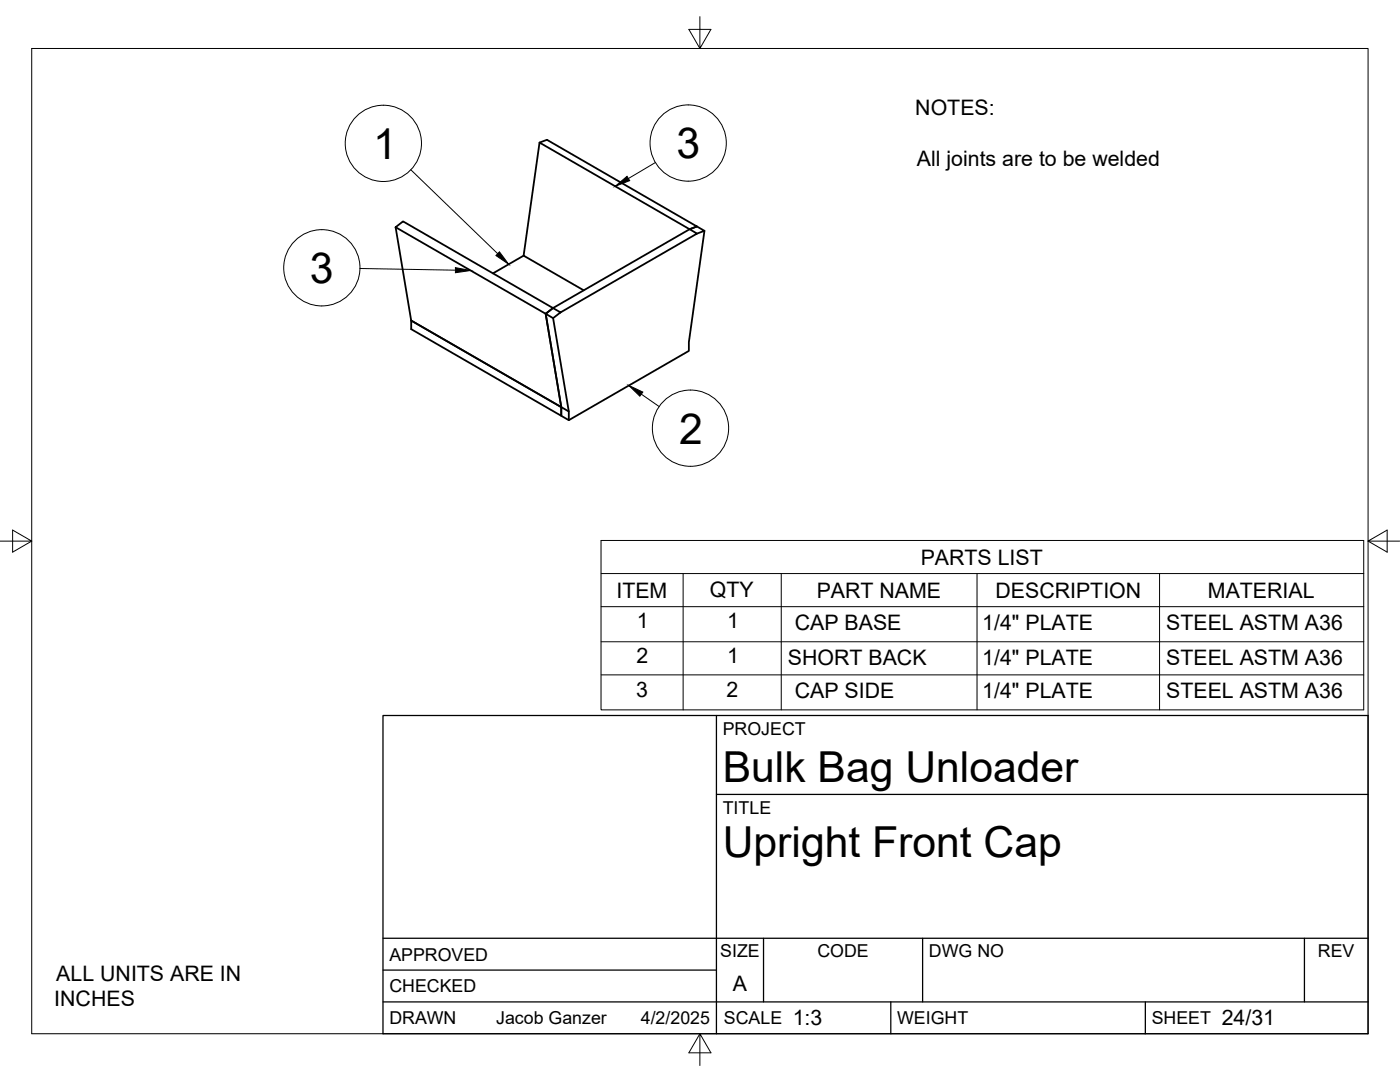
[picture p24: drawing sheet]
<svg xmlns="http://www.w3.org/2000/svg" width="279mm" height="216mm" viewBox="0 0 279 216" stroke-linecap="round" stroke-linejoin="round" font-family="sans-serif">
<defs><g id="words">
<g font-size="8.5">
<text x="74.5" y="31.7">1</text>
<text x="135" y="31.6">3</text>
<text x="61.8" y="56.5">3</text>
<text x="135.5" y="88.5">2</text>
<text x="144.3" y="156">Bulk Bag Unloader</text>
<text x="144.3" y="171">Upright Front Cap</text>
</g>
<g font-size="4.3">
<text x="182.7" y="23">NOTES:</text>
<text x="183" y="33.1">All joints are to be welded</text>
<text x="183.7" y="112.7">PARTS LIST</text>
<text x="123" y="119.3">ITEM</text>
<text x="141.7" y="119.2">QTY</text>
<text x="163" y="119.3">PART NAME</text>
<text x="198.7" y="119.3">DESCRIPTION</text>
<text x="241.1" y="119.3">MATERIAL</text>
<text x="127.1" y="125.4">1</text>
<text x="145.1" y="125.4">1</text>
<text x="158.6" y="125.7">CAP BASE</text>
<text x="196" y="125.7">1/4&quot; PLATE</text>
<text x="232.7" y="125.7">STEEL ASTM A36</text>
<text x="127" y="132.4">2</text>
<text x="145.1" y="132.4">1</text>
<text x="157.2" y="132.7">SHORT BACK</text>
<text x="196" y="132.7">1/4&quot; PLATE</text>
<text x="232.7" y="132.7">STEEL ASTM A36</text>
<text x="127" y="139">3</text>
<text x="145" y="139">2</text>
<text x="158.6" y="139.3">CAP SIDE</text>
<text x="196" y="139.3">1/4&quot; PLATE</text>
<text x="232.7" y="139.3">STEEL ASTM A36</text>
<text x="11.2" y="195.7">ALL UNITS ARE IN</text>
<text x="146.3" y="197.7">A</text>
<text x="10.8" y="200.8">INCHES</text>
<text x="158.2" y="204.6">1:3</text>
<text x="243.8" y="204.6">24/31</text>
</g>
<g font-size="3.5">
<text x="144.3" y="146.6">PROJECT</text>
<text x="144.3" y="162.3">TITLE</text>
<text x="77.7" y="191.7">APPROVED</text>
<text x="143.7" y="191">SIZE</text>
<text x="163.1" y="191">CODE</text>
<text x="185.4" y="191">DWG NO</text>
<text x="263" y="191">REV</text>
<text x="77.7" y="198">CHECKED</text>
<text x="77.7" y="204.4">DRAWN</text>
<text x="99" y="204.4">Jacob Ganzer</text>
<text x="127.9" y="204.4">4/2/2025</text>
<text x="144.5" y="204.4">SCALE</text>
<text x="179" y="204.4">WEIGHT</text>
<text x="229.8" y="204.4">SHEET</text>
</g>
</g></defs>
<!-- layer: Visible -->
<g fill="none" stroke="#000" stroke-width=".36">
<path d="M107.7 28.4l1.5-.5 29.9 17.3-1.5 .5M79 45.3l1.4-1.1 30 17.3-1.5 1.1zM79 45.3l3.1 18.7M104.5 51l-6.1 3.5M137.6 45.7l-29.9-17.3-3.2 22.6 12 6.9M137.6 45.7l-27.2 15.8M139.1 46.6l1.5-.5-1.5-.9-1.5 .5 1.5 .9-27.2 15.7M140.6 46.1l-3.1 22.2v1.7l-24 13.8-1.5-.8v-1.8M82.1 64l29.9 17.2v1.8l-29.9-17.3zM82.1 64l29.9 17.2M108.9 62.6l1.5-1.1 1.5 .8-1.5 1.2zM110.4 63.5l3.1 18.6"/>
<path d="M112 81.2l-3.1-18.6 3.1 18.6 1.5 .9v1.7"/>
</g>
<!-- layer: Border -->
<path d="M6.3 9.7h266.7v196.6h-266.7zM139.7 3.3v6.4l2.2-3.8h-4.4l2.2 3.8M0 108h6.3l-3.8-2.2v4.4l3.8-2.2M273 108l3.8 2.2v-4.4l-3.8 2.2h6.4M139.7 206.3l-2.2 3.8h4.4l-2.2-3.8v6.3" fill="none" stroke="#000" stroke-width=".2"/>
<!-- layer: Titleblock -->
<path d="M76.4 142.8h196.6v63.5h-196.6zM143 158.5h130M143 142.8v63.5M76.4 199.9h196.6M76.4 193.6h66.6M76.4 187.2h196.6M152.4 187.2v12.7M177.8 199.9v6.4M184.1 187.2v12.7M228.6 199.9v6.4M260.3 187.2v12.7" fill="none" stroke="#000" stroke-width=".25"/>
<!-- layer: Parts Lists -->
<path d="M120 107.8h152.2v33.8h-152.2zM120 114.4h152.2M136.3 114.4v27.2M155.9 114.4v27.2M195 114.4v27.2M231.4 114.4v27.2M120 121.1h152.2M120 128.1h152.2M120 134.7h152.2" fill="none" stroke="#000" stroke-width=".2"/>
<!-- layer: Balloons -->
<g fill="none" stroke="#000" stroke-width=".2">
<circle cx="76.5" cy="28.6" r="7.6"/>
<circle cx="137.3" cy="28.5" r="7.6"/>
<circle cx="64.2" cy="53.4" r="7.6"/>
<circle cx="137.8" cy="85.4" r="7.6"/>
</g>
<!-- layer: 0 -->
<path d="M122.8 37.2l2.3-2 .6 .8zM90.9 53.4l3 .6-3 .4zM99.7 50.2l1.8 2.5-2.5-1.7zM125.5 76.9l2.8 1.3-.6 .9z" fill="#000" stroke="#000" stroke-width=".2"/>
<path d="M82 33.9l17.3 16.7M130.8 32.4l-5.4 3.2M71.8 53.6l19.1 .3M128 78.7l3.5 2.4" fill="none" stroke="#000" stroke-width=".2"/>
<use href="#words"/>
</svg>
